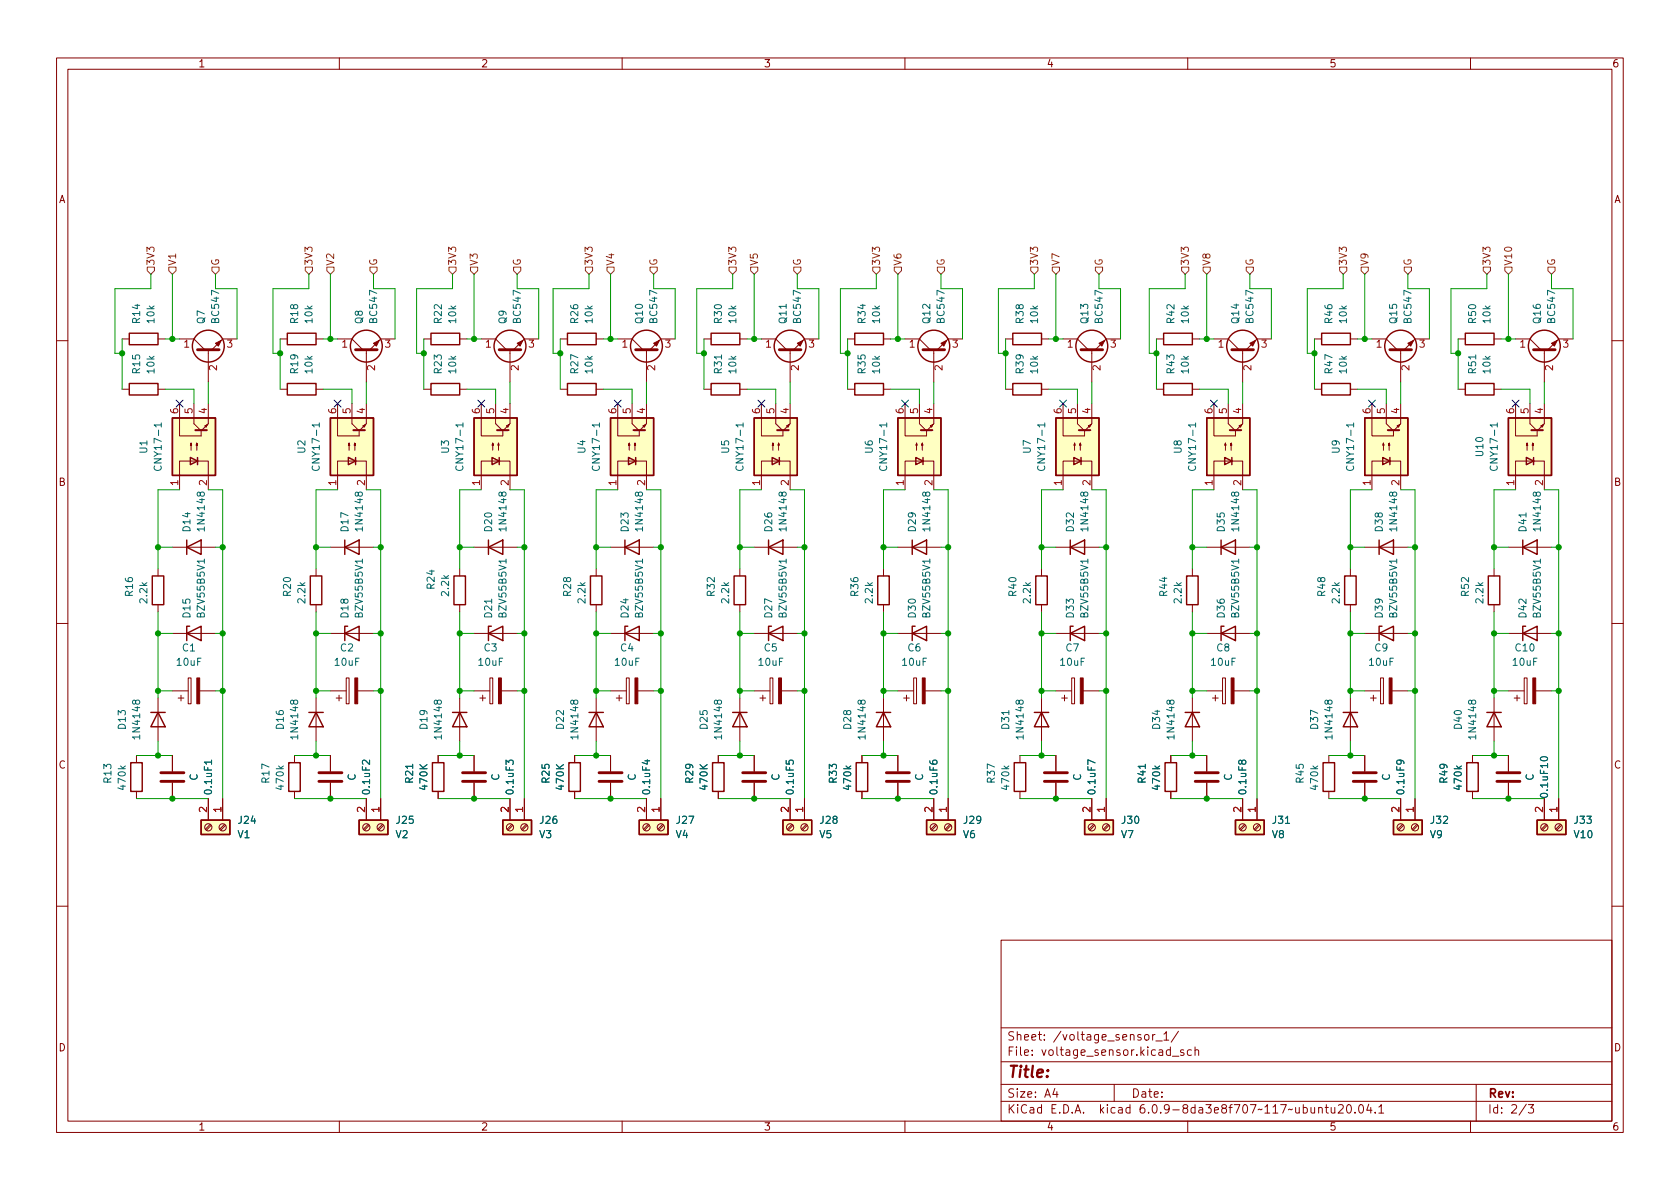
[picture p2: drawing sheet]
<svg xmlns="http://www.w3.org/2000/svg" width="297mm" height="210mm" viewBox="0 0 297 210" stroke-linecap="round" stroke-linejoin="round" font-family="sans-serif">
<defs><g id="words">
<text font-size="2.8" fill="#840000" x="178" y="190.6">Title:</text>
<g font-size="2.1" fill="#840000">
<text x="178" y="184">Sheet: /voltage_sensor_1/</text>
<text x="178" y="186.7">File: voltage_sensor.kicad_sch</text>
<text x="178" y="196.9">KiCad E.D.A. kicad 6.0.9-8da3e8f707~117~ubuntu20.04.1</text>
<text x="178" y="194.1">Size: A4</text>
<text x="200" y="194.1">Date:</text>
<text x="263" y="194.1">Rev:</text>
<text x="263" y="196.9">Id: 2/3</text>
</g>
<g font-size="1.8" fill="#840000">
<text x="35" y="11.9">1</text>
<text x="85" y="11.9">2</text>
<text x="135" y="11.9">3</text>
<text x="185" y="11.9">4</text>
<text x="235" y="11.9">5</text>
<text x="285" y="11.9">6</text>
<text x="10.3" y="35.9">A</text>
<text x="285.3" y="35.9">A</text>
<text x="10.3" y="85.9">B</text>
<text x="285.3" y="85.9">B</text>
<text x="10.3" y="135.9">C</text>
<text x="285.3" y="135.9">C</text>
<text x="10.3" y="185.9">D</text>
<text x="285.3" y="185.9">D</text>
<text x="35" y="199.9">1</text>
<text x="85" y="199.9">2</text>
<text x="135" y="199.9">3</text>
<text x="185" y="199.9">4</text>
<text x="235" y="199.9">5</text>
<text x="285" y="199.9">6</text>
</g>
<g font-size="1.8" fill="#725600">
<text x="27.3" y="47" transform="rotate(-90 27.3 47)">3V3</text>
<text x="31.1" y="47" transform="rotate(-90 31.1 47)">V1</text>
<text x="38.7" y="47" transform="rotate(-90 38.7 47)">G</text>
<text x="55.2" y="47" transform="rotate(-90 55.2 47)">3V3</text>
<text x="59.1" y="47" transform="rotate(-90 59.1 47)">V2</text>
<text x="66.7" y="47" transform="rotate(-90 66.7 47)">G</text>
<text x="80.6" y="47" transform="rotate(-90 80.6 47)">3V3</text>
<text x="84.5" y="47" transform="rotate(-90 84.5 47)">V3</text>
<text x="92.1" y="47" transform="rotate(-90 92.1 47)">G</text>
<text x="104.8" y="47" transform="rotate(-90 104.8 47)">3V3</text>
<text x="108.6" y="47" transform="rotate(-90 108.6 47)">V4</text>
<text x="116.2" y="47" transform="rotate(-90 116.2 47)">G</text>
<text x="130.2" y="47" transform="rotate(-90 130.2 47)">3V3</text>
<text x="134" y="47" transform="rotate(-90 134 47)">V5</text>
<text x="141.6" y="47" transform="rotate(-90 141.6 47)">G</text>
<text x="155.6" y="47" transform="rotate(-90 155.6 47)">3V3</text>
<text x="159.4" y="47" transform="rotate(-90 159.4 47)">V6</text>
<text x="167" y="47" transform="rotate(-90 167 47)">G</text>
<text x="183.5" y="47" transform="rotate(-90 183.5 47)">3V3</text>
<text x="187.3" y="47" transform="rotate(-90 187.3 47)">V7</text>
<text x="194.9" y="47" transform="rotate(-90 194.9 47)">G</text>
<text x="210.2" y="47" transform="rotate(-90 210.2 47)">3V3</text>
<text x="214" y="47" transform="rotate(-90 214 47)">V8</text>
<text x="221.6" y="47" transform="rotate(-90 221.6 47)">G</text>
<text x="238.1" y="47" transform="rotate(-90 238.1 47)">3V3</text>
<text x="241.9" y="47" transform="rotate(-90 241.9 47)">V9</text>
<text x="249.6" y="47" transform="rotate(-90 249.6 47)">G</text>
<text x="263.5" y="47" transform="rotate(-90 263.5 47)">3V3</text>
<text x="267.3" y="47" transform="rotate(-90 267.3 47)">V10</text>
<text x="275" y="47" transform="rotate(-90 275 47)">G</text>
</g>
<g font-size="1.8" fill="#006464">
<text x="24.8" y="57.1" transform="rotate(-90 24.8 57.1)">R14</text>
<text x="27.3" y="57.1" transform="rotate(-90 27.3 57.1)">10k</text>
<text x="36.2" y="57.2" transform="rotate(-90 36.2 57.2)">Q7</text>
<text x="38.7" y="57" transform="rotate(-90 38.7 57)">BC547</text>
<text x="52.7" y="57.1" transform="rotate(-90 52.7 57.1)">R18</text>
<text x="55.2" y="57.1" transform="rotate(-90 55.2 57.1)">10k</text>
<text x="64.1" y="57.2" transform="rotate(-90 64.1 57.2)">Q8</text>
<text x="66.7" y="57" transform="rotate(-90 66.7 57)">BC547</text>
<text x="78.1" y="57.1" transform="rotate(-90 78.1 57.1)">R22</text>
<text x="80.6" y="57.1" transform="rotate(-90 80.6 57.1)">10k</text>
<text x="89.5" y="57.2" transform="rotate(-90 89.5 57.2)">Q9</text>
<text x="92.1" y="57" transform="rotate(-90 92.1 57)">BC547</text>
<text x="102.2" y="57.1" transform="rotate(-90 102.2 57.1)">R26</text>
<text x="104.8" y="57.1" transform="rotate(-90 104.8 57.1)">10k</text>
<text x="113.7" y="57.1" transform="rotate(-90 113.7 57.1)">Q10</text>
<text x="116.2" y="57" transform="rotate(-90 116.2 57)">BC547</text>
<text x="127.6" y="57.1" transform="rotate(-90 127.6 57.1)">R30</text>
<text x="130.2" y="57.1" transform="rotate(-90 130.2 57.1)">10k</text>
<text x="139.1" y="57.1" transform="rotate(-90 139.1 57.1)">Q11</text>
<text x="141.6" y="57" transform="rotate(-90 141.6 57)">BC547</text>
<text x="153" y="57.1" transform="rotate(-90 153 57.1)">R34</text>
<text x="155.6" y="57.1" transform="rotate(-90 155.6 57.1)">10k</text>
<text x="164.5" y="57.1" transform="rotate(-90 164.5 57.1)">Q12</text>
<text x="167" y="57" transform="rotate(-90 167 57)">BC547</text>
<text x="181" y="57.1" transform="rotate(-90 181 57.1)">R38</text>
<text x="183.5" y="57.1" transform="rotate(-90 183.5 57.1)">10k</text>
<text x="192.4" y="57.1" transform="rotate(-90 192.4 57.1)">Q13</text>
<text x="194.9" y="57" transform="rotate(-90 194.9 57)">BC547</text>
<text x="207.6" y="57.1" transform="rotate(-90 207.6 57.1)">R42</text>
<text x="210.2" y="57.1" transform="rotate(-90 210.2 57.1)">10k</text>
<text x="219.1" y="57.1" transform="rotate(-90 219.1 57.1)">Q14</text>
<text x="221.6" y="57" transform="rotate(-90 221.6 57)">BC547</text>
<text x="235.6" y="57.1" transform="rotate(-90 235.6 57.1)">R46</text>
<text x="238.1" y="57.1" transform="rotate(-90 238.1 57.1)">10k</text>
<text x="247" y="57.1" transform="rotate(-90 247 57.1)">Q15</text>
<text x="249.6" y="57" transform="rotate(-90 249.6 57)">BC547</text>
<text x="261" y="57.1" transform="rotate(-90 261 57.1)">R50</text>
<text x="263.5" y="57.1" transform="rotate(-90 263.5 57.1)">10k</text>
<text x="272.4" y="57.1" transform="rotate(-90 272.4 57.1)">Q16</text>
<text x="275" y="57" transform="rotate(-90 275 57)">BC547</text>
<text x="24.8" y="66" transform="rotate(-90 24.8 66)">R15</text>
<text x="27.3" y="66" transform="rotate(-90 27.3 66)">10k</text>
<text x="52.7" y="66" transform="rotate(-90 52.7 66)">R19</text>
<text x="55.2" y="66" transform="rotate(-90 55.2 66)">10k</text>
<text x="78.1" y="66" transform="rotate(-90 78.1 66)">R23</text>
<text x="80.6" y="66" transform="rotate(-90 80.6 66)">10k</text>
<text x="102.2" y="66" transform="rotate(-90 102.2 66)">R27</text>
<text x="104.8" y="66" transform="rotate(-90 104.8 66)">10k</text>
<text x="127.6" y="66" transform="rotate(-90 127.6 66)">R31</text>
<text x="130.2" y="66" transform="rotate(-90 130.2 66)">10k</text>
<text x="153" y="66" transform="rotate(-90 153 66)">R35</text>
<text x="155.6" y="66" transform="rotate(-90 155.6 66)">10k</text>
<text x="181" y="66" transform="rotate(-90 181 66)">R39</text>
<text x="183.5" y="66" transform="rotate(-90 183.5 66)">10k</text>
<text x="207.6" y="66" transform="rotate(-90 207.6 66)">R43</text>
<text x="210.2" y="66" transform="rotate(-90 210.2 66)">10k</text>
<text x="235.6" y="66" transform="rotate(-90 235.6 66)">R47</text>
<text x="238.1" y="66" transform="rotate(-90 238.1 66)">10k</text>
<text x="261" y="66" transform="rotate(-90 261 66)">R51</text>
<text x="263.5" y="66" transform="rotate(-90 263.5 66)">10k</text>
<text x="26" y="80.1" transform="rotate(-90 26 80.1)">U1</text>
<text x="28.6" y="82.6" transform="rotate(-90 28.6 82.6)">CNY17-1</text>
<text x="54" y="80.1" transform="rotate(-90 54 80.1)">U2</text>
<text x="56.5" y="82.6" transform="rotate(-90 56.5 82.6)">CNY17-1</text>
<text x="79.4" y="80.1" transform="rotate(-90 79.4 80.1)">U3</text>
<text x="81.9" y="82.6" transform="rotate(-90 81.9 82.6)">CNY17-1</text>
<text x="103.5" y="80.1" transform="rotate(-90 103.5 80.1)">U4</text>
<text x="106" y="82.6" transform="rotate(-90 106 82.6)">CNY17-1</text>
<text x="128.9" y="80.1" transform="rotate(-90 128.9 80.1)">U5</text>
<text x="131.4" y="82.6" transform="rotate(-90 131.4 82.6)">CNY17-1</text>
<text x="154.3" y="80.1" transform="rotate(-90 154.3 80.1)">U6</text>
<text x="156.8" y="82.6" transform="rotate(-90 156.8 82.6)">CNY17-1</text>
<text x="182.2" y="80.1" transform="rotate(-90 182.2 80.1)">U7</text>
<text x="184.8" y="82.6" transform="rotate(-90 184.8 82.6)">CNY17-1</text>
<text x="208.9" y="80.1" transform="rotate(-90 208.9 80.1)">U8</text>
<text x="211.5" y="82.6" transform="rotate(-90 211.5 82.6)">CNY17-1</text>
<text x="236.9" y="80.1" transform="rotate(-90 236.9 80.1)">U9</text>
<text x="239.4" y="82.6" transform="rotate(-90 239.4 82.6)">CNY17-1</text>
<text x="262.3" y="80.6" transform="rotate(-90 262.3 80.6)">U10</text>
<text x="264.8" y="82.6" transform="rotate(-90 264.8 82.6)">CNY17-1</text>
<text x="33.7" y="93.9" transform="rotate(-90 33.7 93.9)">D14</text>
<text x="36.2" y="93.6" transform="rotate(-90 36.2 93.6)">1N4148</text>
<text x="61.6" y="93.9" transform="rotate(-90 61.6 93.9)">D17</text>
<text x="64.1" y="93.6" transform="rotate(-90 64.1 93.6)">1N4148</text>
<text x="87" y="93.9" transform="rotate(-90 87 93.9)">D20</text>
<text x="89.5" y="93.6" transform="rotate(-90 89.5 93.6)">1N4148</text>
<text x="111.1" y="93.9" transform="rotate(-90 111.1 93.9)">D23</text>
<text x="113.7" y="93.6" transform="rotate(-90 113.7 93.6)">1N4148</text>
<text x="136.5" y="93.9" transform="rotate(-90 136.5 93.9)">D26</text>
<text x="139.1" y="93.6" transform="rotate(-90 139.1 93.6)">1N4148</text>
<text x="161.9" y="93.9" transform="rotate(-90 161.9 93.9)">D29</text>
<text x="164.5" y="93.6" transform="rotate(-90 164.5 93.6)">1N4148</text>
<text x="189.9" y="93.9" transform="rotate(-90 189.9 93.9)">D32</text>
<text x="192.4" y="93.6" transform="rotate(-90 192.4 93.6)">1N4148</text>
<text x="216.5" y="93.9" transform="rotate(-90 216.5 93.9)">D35</text>
<text x="219.1" y="93.6" transform="rotate(-90 219.1 93.6)">1N4148</text>
<text x="244.5" y="93.9" transform="rotate(-90 244.5 93.9)">D38</text>
<text x="247" y="93.6" transform="rotate(-90 247 93.6)">1N4148</text>
<text x="269.9" y="93.9" transform="rotate(-90 269.9 93.9)">D41</text>
<text x="272.4" y="93.6" transform="rotate(-90 272.4 93.6)">1N4148</text>
<text x="23.5" y="105.4" transform="rotate(-90 23.5 105.4)">R16</text>
<text x="26" y="106.5" transform="rotate(-90 26 106.5)">2.2k</text>
<text x="51.4" y="105.4" transform="rotate(-90 51.4 105.4)">R20</text>
<text x="54" y="106.5" transform="rotate(-90 54 106.5)">2.2k</text>
<text x="76.8" y="104.1" transform="rotate(-90 76.8 104.1)">R24</text>
<text x="79.4" y="105.3" transform="rotate(-90 79.4 105.3)">2.2k</text>
<text x="101" y="105.4" transform="rotate(-90 101 105.4)">R28</text>
<text x="103.5" y="106.5" transform="rotate(-90 103.5 106.5)">2.2k</text>
<text x="126.4" y="105.4" transform="rotate(-90 126.4 105.4)">R32</text>
<text x="128.9" y="106.5" transform="rotate(-90 128.9 106.5)">2.2k</text>
<text x="151.8" y="105.4" transform="rotate(-90 151.8 105.4)">R36</text>
<text x="154.3" y="106.5" transform="rotate(-90 154.3 106.5)">2.2k</text>
<text x="179.7" y="105.4" transform="rotate(-90 179.7 105.4)">R40</text>
<text x="182.2" y="106.5" transform="rotate(-90 182.2 106.5)">2.2k</text>
<text x="206.4" y="105.4" transform="rotate(-90 206.4 105.4)">R44</text>
<text x="208.9" y="106.5" transform="rotate(-90 208.9 106.5)">2.2k</text>
<text x="234.3" y="105.4" transform="rotate(-90 234.3 105.4)">R48</text>
<text x="236.9" y="106.5" transform="rotate(-90 236.9 106.5)">2.2k</text>
<text x="259.7" y="105.4" transform="rotate(-90 259.7 105.4)">R52</text>
<text x="262.3" y="106.5" transform="rotate(-90 262.3 106.5)">2.2k</text>
<text x="33.7" y="109.2" transform="rotate(-90 33.7 109.2)">D15</text>
<text x="36.2" y="109" transform="rotate(-90 36.2 109)">BZV55B5V1</text>
<text x="61.6" y="109.2" transform="rotate(-90 61.6 109.2)">D18</text>
<text x="64.1" y="109" transform="rotate(-90 64.1 109)">BZV55B5V1</text>
<text x="87" y="109.2" transform="rotate(-90 87 109.2)">D21</text>
<text x="89.5" y="109" transform="rotate(-90 89.5 109)">BZV55B5V1</text>
<text x="111.1" y="109.2" transform="rotate(-90 111.1 109.2)">D24</text>
<text x="113.7" y="109" transform="rotate(-90 113.7 109)">BZV55B5V1</text>
<text x="136.5" y="109.2" transform="rotate(-90 136.5 109.2)">D27</text>
<text x="139.1" y="109" transform="rotate(-90 139.1 109)">BZV55B5V1</text>
<text x="161.9" y="109.2" transform="rotate(-90 161.9 109.2)">D30</text>
<text x="164.5" y="109" transform="rotate(-90 164.5 109)">BZV55B5V1</text>
<text x="189.9" y="109.2" transform="rotate(-90 189.9 109.2)">D33</text>
<text x="192.4" y="109" transform="rotate(-90 192.4 109)">BZV55B5V1</text>
<text x="216.5" y="109.2" transform="rotate(-90 216.5 109.2)">D36</text>
<text x="219.1" y="109" transform="rotate(-90 219.1 109)">BZV55B5V1</text>
<text x="244.5" y="109.2" transform="rotate(-90 244.5 109.2)">D39</text>
<text x="247" y="109" transform="rotate(-90 247 109)">BZV55B5V1</text>
<text x="269.9" y="109.2" transform="rotate(-90 269.9 109.2)">D42</text>
<text x="272.4" y="109" transform="rotate(-90 272.4 109)">BZV55B5V1</text>
<text x="31.3" y="117.7">10uF</text>
<text x="32.3" y="115.2">C1</text>
<text x="59.3" y="117.7">10uF</text>
<text x="60.2" y="115.2">C2</text>
<text x="84.7" y="117.7">10uF</text>
<text x="85.6" y="115.2">C3</text>
<text x="108.8" y="117.7">10uF</text>
<text x="109.7" y="115.2">C4</text>
<text x="134.2" y="117.7">10uF</text>
<text x="135.1" y="115.2">C5</text>
<text x="159.6" y="117.7">10uF</text>
<text x="160.5" y="115.2">C6</text>
<text x="187.5" y="117.7">10uF</text>
<text x="188.5" y="115.2">C7</text>
<text x="214.2" y="117.7">10uF</text>
<text x="215.2" y="115.2">C8</text>
<text x="242.2" y="117.7">10uF</text>
<text x="243.1" y="115.2">C9</text>
<text x="267.6" y="117.7">10uF</text>
<text x="268" y="115.2">C10</text>
<text x="22.2" y="128.9" transform="rotate(-90 22.2 128.9)">D13</text>
<text x="24.8" y="130.3" transform="rotate(-90 24.8 130.3)">1N4148</text>
<text x="50.2" y="128.9" transform="rotate(-90 50.2 128.9)">D16</text>
<text x="52.7" y="130.3" transform="rotate(-90 52.7 130.3)">1N4148</text>
<text x="75.6" y="128.9" transform="rotate(-90 75.6 128.9)">D19</text>
<text x="78.1" y="130.3" transform="rotate(-90 78.1 130.3)">1N4148</text>
<text x="99.7" y="128.9" transform="rotate(-90 99.7 128.9)">D22</text>
<text x="102.2" y="130.3" transform="rotate(-90 102.2 130.3)">1N4148</text>
<text x="125.1" y="128.9" transform="rotate(-90 125.1 128.9)">D25</text>
<text x="127.6" y="130.3" transform="rotate(-90 127.6 130.3)">1N4148</text>
<text x="150.5" y="128.9" transform="rotate(-90 150.5 128.9)">D28</text>
<text x="153" y="130.3" transform="rotate(-90 153 130.3)">1N4148</text>
<text x="178.4" y="128.9" transform="rotate(-90 178.4 128.9)">D31</text>
<text x="181" y="130.3" transform="rotate(-90 181 130.3)">1N4148</text>
<text x="205.1" y="128.9" transform="rotate(-90 205.1 128.9)">D34</text>
<text x="207.6" y="130.3" transform="rotate(-90 207.6 130.3)">1N4148</text>
<text x="233" y="128.9" transform="rotate(-90 233 128.9)">D37</text>
<text x="235.6" y="130.3" transform="rotate(-90 235.6 130.3)">1N4148</text>
<text x="258.4" y="128.9" transform="rotate(-90 258.4 128.9)">D40</text>
<text x="261" y="130.3" transform="rotate(-90 261 130.3)">1N4148</text>
<text x="19.7" y="138.4" transform="rotate(-90 19.7 138.4)">R13</text>
<text x="22.2" y="139.5" transform="rotate(-90 22.2 139.5)">470k</text>
<text x="34.9" y="138" transform="rotate(-90 34.9 138)">C</text>
<text x="37.5" y="140.2" transform="rotate(-90 37.5 140.2)">0.1uF1</text>
<text x="47.6" y="138.4" transform="rotate(-90 47.6 138.4)">R17</text>
<text x="50.2" y="139.5" transform="rotate(-90 50.2 139.5)">470k</text>
<text x="62.9" y="138" transform="rotate(-90 62.9 138)">C</text>
<text x="65.4" y="140.2" transform="rotate(-90 65.4 140.2)">0.1uF2</text>
<text x="73" y="138.4" transform="rotate(-90 73 138.4)">R21</text>
<text x="75.6" y="139.5" transform="rotate(-90 75.6 139.5)">470K</text>
<text x="88.3" y="138" transform="rotate(-90 88.3 138)">C</text>
<text x="90.8" y="140.2" transform="rotate(-90 90.8 140.2)">0.1uF3</text>
<text x="97.2" y="138.4" transform="rotate(-90 97.2 138.4)">R25</text>
<text x="99.7" y="139.5" transform="rotate(-90 99.7 139.5)">470K</text>
<text x="112.4" y="138" transform="rotate(-90 112.4 138)">C</text>
<text x="114.9" y="140.2" transform="rotate(-90 114.9 140.2)">0.1uF4</text>
<text x="122.6" y="138.4" transform="rotate(-90 122.6 138.4)">R29</text>
<text x="125.1" y="139.5" transform="rotate(-90 125.1 139.5)">470K</text>
<text x="137.8" y="138" transform="rotate(-90 137.8 138)">C</text>
<text x="140.3" y="140.2" transform="rotate(-90 140.3 140.2)">0.1uF5</text>
<text x="148" y="138.4" transform="rotate(-90 148 138.4)">R33</text>
<text x="150.5" y="139.5" transform="rotate(-90 150.5 139.5)">470k</text>
<text x="163.2" y="138" transform="rotate(-90 163.2 138)">C</text>
<text x="165.7" y="140.2" transform="rotate(-90 165.7 140.2)">0.1uF6</text>
<text x="175.9" y="138.4" transform="rotate(-90 175.9 138.4)">R37</text>
<text x="178.4" y="139.5" transform="rotate(-90 178.4 139.5)">470k</text>
<text x="191.1" y="138" transform="rotate(-90 191.1 138)">C</text>
<text x="193.7" y="140.2" transform="rotate(-90 193.7 140.2)">0.1uF7</text>
<text x="202.6" y="138.4" transform="rotate(-90 202.6 138.4)">R41</text>
<text x="205.1" y="139.5" transform="rotate(-90 205.1 139.5)">470k</text>
<text x="217.8" y="138" transform="rotate(-90 217.8 138)">C</text>
<text x="220.3" y="140.2" transform="rotate(-90 220.3 140.2)">0.1uF8</text>
<text x="230.5" y="138.4" transform="rotate(-90 230.5 138.4)">R45</text>
<text x="233" y="139.5" transform="rotate(-90 233 139.5)">470k</text>
<text x="245.7" y="138" transform="rotate(-90 245.7 138)">C</text>
<text x="248.3" y="140.2" transform="rotate(-90 248.3 140.2)">0.1uF9</text>
<text x="255.9" y="138.4" transform="rotate(-90 255.9 138.4)">R49</text>
<text x="258.4" y="139.5" transform="rotate(-90 258.4 139.5)">470k</text>
<text x="271.1" y="138" transform="rotate(-90 271.1 138)">C</text>
<text x="273.7" y="140.7" transform="rotate(-90 273.7 140.7)">0.1uF10</text>
<text x="42.1" y="148.2">V1</text>
<text x="42.2" y="145.7">J24</text>
<text x="70" y="148.2">V2</text>
<text x="70.1" y="145.7">J25</text>
<text x="95.4" y="148.2">V3</text>
<text x="95.5" y="145.7">J26</text>
<text x="119.5" y="148.2">V4</text>
<text x="119.7" y="145.7">J27</text>
<text x="144.9" y="148.2">V5</text>
<text x="145.1" y="145.7">J28</text>
<text x="170.3" y="148.2">V6</text>
<text x="170.5" y="145.7">J29</text>
<text x="198.3" y="148.2">V7</text>
<text x="198.4" y="145.7">J30</text>
<text x="224.9" y="148.2">V8</text>
<text x="225.1" y="145.7">J31</text>
<text x="252.9" y="148.2">V9</text>
<text x="253" y="145.7">J32</text>
<text x="278.4" y="148.2">V10</text>
<text x="278.4" y="145.7">J33</text>
</g>
<g font-size="1.8" fill="#a90000">
<text x="32.5" y="61.5">1</text>
<text x="38.4" y="65.5" transform="rotate(-90 38.4 65.5)">2</text>
<text x="40.1" y="61.5">3</text>
<text x="60.5" y="61.5">1</text>
<text x="66.3" y="65.5" transform="rotate(-90 66.3 65.5)">2</text>
<text x="68.1" y="61.5">3</text>
<text x="85.9" y="61.5">1</text>
<text x="91.7" y="65.5" transform="rotate(-90 91.7 65.5)">2</text>
<text x="93.5" y="61.5">3</text>
<text x="110" y="61.5">1</text>
<text x="115.8" y="65.5" transform="rotate(-90 115.8 65.5)">2</text>
<text x="117.6" y="61.5">3</text>
<text x="135.4" y="61.5">1</text>
<text x="141.2" y="65.5" transform="rotate(-90 141.2 65.5)">2</text>
<text x="143" y="61.5">3</text>
<text x="160.8" y="61.5">1</text>
<text x="166.6" y="65.5" transform="rotate(-90 166.6 65.5)">2</text>
<text x="168.4" y="61.5">3</text>
<text x="188.7" y="61.5">1</text>
<text x="194.6" y="65.5" transform="rotate(-90 194.6 65.5)">2</text>
<text x="196.4" y="61.5">3</text>
<text x="215.4" y="61.5">1</text>
<text x="221.2" y="65.5" transform="rotate(-90 221.2 65.5)">2</text>
<text x="223" y="61.5">3</text>
<text x="243.3" y="61.5">1</text>
<text x="249.2" y="65.5" transform="rotate(-90 249.2 65.5)">2</text>
<text x="251" y="61.5">3</text>
<text x="268.7" y="61.5">1</text>
<text x="274.6" y="65.5" transform="rotate(-90 274.6 65.5)">2</text>
<text x="276.4" y="61.5">3</text>
<text x="31.5" y="73.1" transform="rotate(-90 31.5 73.1)">6</text>
<text x="34" y="73.1" transform="rotate(-90 34 73.1)">5</text>
<text x="36.6" y="73.1" transform="rotate(-90 36.6 73.1)">4</text>
<text x="59.4" y="73.1" transform="rotate(-90 59.4 73.1)">6</text>
<text x="62" y="73.1" transform="rotate(-90 62 73.1)">5</text>
<text x="64.5" y="73.1" transform="rotate(-90 64.5 73.1)">4</text>
<text x="84.8" y="73.1" transform="rotate(-90 84.8 73.1)">6</text>
<text x="87.4" y="73.1" transform="rotate(-90 87.4 73.1)">5</text>
<text x="89.9" y="73.1" transform="rotate(-90 89.9 73.1)">4</text>
<text x="109" y="73.1" transform="rotate(-90 109 73.1)">6</text>
<text x="111.5" y="73.1" transform="rotate(-90 111.5 73.1)">5</text>
<text x="114" y="73.1" transform="rotate(-90 114 73.1)">4</text>
<text x="134.4" y="73.1" transform="rotate(-90 134.4 73.1)">6</text>
<text x="136.9" y="73.1" transform="rotate(-90 136.9 73.1)">5</text>
<text x="139.4" y="73.1" transform="rotate(-90 139.4 73.1)">4</text>
<text x="159.8" y="73.1" transform="rotate(-90 159.8 73.1)">6</text>
<text x="162.3" y="73.1" transform="rotate(-90 162.3 73.1)">5</text>
<text x="164.8" y="73.1" transform="rotate(-90 164.8 73.1)">4</text>
<text x="187.7" y="73.1" transform="rotate(-90 187.7 73.1)">6</text>
<text x="190.2" y="73.1" transform="rotate(-90 190.2 73.1)">5</text>
<text x="192.8" y="73.1" transform="rotate(-90 192.8 73.1)">4</text>
<text x="214.4" y="73.1" transform="rotate(-90 214.4 73.1)">6</text>
<text x="216.9" y="73.1" transform="rotate(-90 216.9 73.1)">5</text>
<text x="219.5" y="73.1" transform="rotate(-90 219.5 73.1)">4</text>
<text x="242.3" y="73.1" transform="rotate(-90 242.3 73.1)">6</text>
<text x="244.9" y="73.1" transform="rotate(-90 244.9 73.1)">5</text>
<text x="247.4" y="73.1" transform="rotate(-90 247.4 73.1)">4</text>
<text x="267.7" y="73.1" transform="rotate(-90 267.7 73.1)">6</text>
<text x="270.3" y="73.1" transform="rotate(-90 270.3 73.1)">5</text>
<text x="272.8" y="73.1" transform="rotate(-90 272.8 73.1)">4</text>
<text x="31.5" y="85.8" transform="rotate(-90 31.5 85.8)">1</text>
<text x="36.6" y="85.8" transform="rotate(-90 36.6 85.8)">2</text>
<text x="59.4" y="85.8" transform="rotate(-90 59.4 85.8)">1</text>
<text x="64.5" y="85.8" transform="rotate(-90 64.5 85.8)">2</text>
<text x="84.8" y="85.8" transform="rotate(-90 84.8 85.8)">1</text>
<text x="89.9" y="85.8" transform="rotate(-90 89.9 85.8)">2</text>
<text x="109" y="85.8" transform="rotate(-90 109 85.8)">1</text>
<text x="114" y="85.8" transform="rotate(-90 114 85.8)">2</text>
<text x="134.4" y="85.8" transform="rotate(-90 134.4 85.8)">1</text>
<text x="139.4" y="85.8" transform="rotate(-90 139.4 85.8)">2</text>
<text x="159.8" y="85.8" transform="rotate(-90 159.8 85.8)">1</text>
<text x="164.8" y="85.8" transform="rotate(-90 164.8 85.8)">2</text>
<text x="187.7" y="85.8" transform="rotate(-90 187.7 85.8)">1</text>
<text x="192.8" y="85.8" transform="rotate(-90 192.8 85.8)">2</text>
<text x="214.4" y="85.8" transform="rotate(-90 214.4 85.8)">1</text>
<text x="219.5" y="85.8" transform="rotate(-90 219.5 85.8)">2</text>
<text x="242.3" y="85.8" transform="rotate(-90 242.3 85.8)">1</text>
<text x="247.4" y="85.8" transform="rotate(-90 247.4 85.8)">2</text>
<text x="267.7" y="85.8" transform="rotate(-90 267.7 85.8)">1</text>
<text x="272.8" y="85.8" transform="rotate(-90 272.8 85.8)">2</text>
<text x="36.6" y="143.6" transform="rotate(-90 36.6 143.6)">2</text>
<text x="39.1" y="143.6" transform="rotate(-90 39.1 143.6)">1</text>
<text x="64.5" y="143.6" transform="rotate(-90 64.5 143.6)">2</text>
<text x="67.1" y="143.6" transform="rotate(-90 67.1 143.6)">1</text>
<text x="89.9" y="143.6" transform="rotate(-90 89.9 143.6)">2</text>
<text x="92.5" y="143.6" transform="rotate(-90 92.5 143.6)">1</text>
<text x="114" y="143.6" transform="rotate(-90 114 143.6)">2</text>
<text x="116.6" y="143.6" transform="rotate(-90 116.6 143.6)">1</text>
<text x="139.4" y="143.6" transform="rotate(-90 139.4 143.6)">2</text>
<text x="142" y="143.6" transform="rotate(-90 142 143.6)">1</text>
<text x="164.8" y="143.6" transform="rotate(-90 164.8 143.6)">2</text>
<text x="167.4" y="143.6" transform="rotate(-90 167.4 143.6)">1</text>
<text x="192.8" y="143.6" transform="rotate(-90 192.8 143.6)">2</text>
<text x="195.3" y="143.6" transform="rotate(-90 195.3 143.6)">1</text>
<text x="219.5" y="143.6" transform="rotate(-90 219.5 143.6)">2</text>
<text x="222" y="143.6" transform="rotate(-90 222 143.6)">1</text>
<text x="247.4" y="143.6" transform="rotate(-90 247.4 143.6)">2</text>
<text x="249.9" y="143.6" transform="rotate(-90 249.9 143.6)">1</text>
<text x="272.8" y="143.6" transform="rotate(-90 272.8 143.6)">2</text>
<text x="275.3" y="143.6" transform="rotate(-90 275.3 143.6)">1</text>
</g>
</g></defs>
<g fill="none" stroke="#840000" stroke-width=".18">
<path d="M10 10.2h277v190.1h-277zM12 12.2h273v186.1h-273zM60 10.2v2M110 10.2v2M160 10.2v2M210 10.2v2M260 10.2v2M21.6 59.9h1.3M27.9 59.9h1.3M31.7 59.9h2.6l1.9 1.9M41.9 59.9h-2.5l-1.9 1.9M49.5 59.9h1.3"/>
<path d="M55.9 59.9h1.2M59.7 59.9h2.5l1.9 1.9M69.8 59.9h-2.5l-1.9 1.9M74.9 59.9h1.3M81.3 59.9h1.2M85.1 59.9h2.5l1.9 1.9M95.2 59.9h-2.5l-1.9 1.9M99.1 59.9h1.2M105.4 59.9h1.3M109.2 59.9h2.6l1.9 1.9M119.4 59.9h-2.6l-1.9 1.9M124.5 59.9h1.2"/>
<path d="M130.8 59.9h1.3M134.6 59.9h2.6l1.9 1.9M144.8 59.9h-2.6l-1.9 1.9M149.9 59.9h1.2M156.2 59.9h1.3M160 59.9h2.6l1.9 1.9M170.2 59.9h-2.6l-1.9 1.9M177.8 59.9h1.3M184.1 59.9h1.3M188 59.9h2.5l1.9 1.9M198.1 59.9h-2.5l-1.9 1.9M204.5 59.9h1.2"/>
<path d="M210.8 59.9h1.3M214.6 59.9h2.6l1.9 1.9M224.8 59.9h-2.6l-1.9 1.9M232.4 59.9h1.3M238.8 59.9h1.2M242.6 59.9h2.5l1.9 1.9M252.7 59.9h-2.5l-1.9 1.9M257.8 59.9h1.3M264.2 59.9h1.2M268 59.9h2.5l1.9 1.9M278.1 59.9h-2.5l-1.9 1.9M10 60.2h2"/>
<path d="M21.6 68.8h1.3M27.9 68.8h1.3M31.7 71.4v5.7h3.9v-1M33.8 78.4l-.1 .3h.2l-.1-.3v1.2M34.3 71.4v3.5l1.1 1.2M34.8 78.4l-.1 .3h.2l-.1-.3v1.2M36.2 75.3l.5-.2-.3 .5zM36.8 61.8v5.8M36.8 71.4v3.5l-1.1 1.2M49.5 68.8h1.3M55.9 68.8h1.2M59.7 71.4v5.7h3.8v-1"/>
<path d="M61.7 78.4l-.1 .3h.2l-.1-.3v1.2M62.2 71.4v3.5l1.2 1.2M62.7 78.4l-.1 .3h.3l-.2-.3v1.2M64.1 75.3l.5-.2-.2 .5zM64.8 71.4v3.5l-1.2 1.2M64.8 61.8v5.8M74.9 68.8h1.3M81.3 68.8h1.2M85.1 71.4v5.7h3.8v-1M87.1 78.4l-.1 .3h.2l-.1-.3v1.2M87.6 71.4v3.5l1.2 1.2M88.1 78.4l-.1 .3h.3l-.2-.3v1.2"/>
<path d="M89.5 75.3l.5-.2-.2 .5zM90.2 71.4v3.5l-1.2 1.2M90.2 61.8v5.8M99.1 68.8h1.2M105.4 68.8h1.3M109.2 71.4v5.7h3.8v-1M111.3 78.4l-.2 .3h.3l-.1-.3v1.2M111.8 71.4v3.5l1.1 1.2M112.3 78.4l-.2 .3h.3l-.1-.3v1.2M113.7 75.3l.5-.2-.3 .5zM114.3 71.4v3.5l-1.1 1.2M114.3 61.8v5.8"/>
<path d="M124.5 68.8h1.2M130.8 68.8h1.3M134.6 71.4v5.7h3.8v-1M136.7 78.4l-.2 .3h.3l-.1-.3v1.2M137.2 71.4v3.5l1.1 1.2M137.7 78.4l-.2 .3h.3l-.1-.3v1.2M139.1 75.3l.5-.2-.3 .5zM139.7 71.4v3.5l-1.1 1.2M139.7 61.8v5.8M149.9 68.8h1.2M156.2 68.8h1.3M160 71.4v5.7h3.8v-1"/>
<path d="M162.1 78.4l-.2 .3h.3l-.1-.3v1.2M162.6 71.4v3.5l1.1 1.2M163.1 78.4l-.2 .3h.3l-.1-.3v1.2M164.5 75.3l.5-.2-.3 .5zM165.1 61.8v5.8M165.1 71.4v3.5l-1.1 1.2M177.8 68.8h1.3M184.1 68.8h1.3M188 71.4v5.7h3.8v-1M190 78.4l-.1 .3h.2l-.1-.3v1.2M190.5 71.4v3.5l1.1 1.2M191 78.4l-.1 .3h.2l-.1-.3v1.2"/>
<path d="M192.4 75.3l.5-.2-.2 .5zM193 61.8v5.8M193 71.4v3.5l-1.1 1.2M204.5 68.8h1.2M210.8 68.8h1.3M214.6 71.4v5.7h3.8v-1M216.7 78.4l-.2 .3h.3l-.1-.3v1.2M217.2 71.4v3.5l1.1 1.2M217.7 78.4l-.1 .3h.2l-.1-.3v1.2M219.1 75.3l.5-.2-.3 .5zM219.7 71.4v3.5l-1.1 1.2M219.7 61.8v5.8"/>
<path d="M232.4 68.8h1.3M238.8 68.8h1.2M242.6 71.4v5.7h3.8v-1M244.6 78.4l-.1 .3h.2l-.1-.3v1.2M245.1 71.4v3.5l1.2 1.2M245.6 78.4l-.1 .3h.2l-.1-.3v1.2M247 75.3l.5-.2-.2 .5zM247.6 61.8v5.8M247.6 71.4v3.5l-1.1 1.2M257.8 68.8h1.3M264.2 68.8h1.2M268 71.4v5.7h3.8v-1"/>
<path d="M270 78.4l-.1 .3h.2l-.1-.3v1.2M270.5 71.4v3.5l1.2 1.2M271 78.4l-.1 .3h.2l-.1-.3v1.2M272.4 75.3l.5-.2-.2 .5zM273 61.8v5.8M273 71.4v3.5l-1.1 1.2M285 60.2h2M30.5 96.8h7.6M34.9 81.5h1.9v5.1M35.1 81.5h-3.4v5.1M58.4 96.8h7.6M62.9 81.5h1.9v5.1"/>
<path d="M63 81.5h-3.3v5.1M83.8 96.8h7.6M88.3 81.5h1.9v5.1M88.4 81.5h-3.3v5.1M107.9 96.8h7.7M112.4 81.5h1.9v5.1M112.5 81.5h-3.3v5.1M133.3 96.8h7.7M137.8 81.5h1.9v5.1M137.9 81.5h-3.3v5.1M158.7 96.8h7.7M163.2 81.5h1.9v5.1"/>
<path d="M163.3 81.5h-3.3v5.1M186.7 96.8h7.6M191.1 81.5h1.9v5.1M191.3 81.5h-3.3v5.1M213.4 96.8h7.6M217.8 81.5h1.9v5.1M217.9 81.5h-3.3v5.1M241.3 96.8h7.6M245.7 81.5h1.9v5.1M245.9 81.5h-3.3v5.1M266.7 96.8h7.6M271.1 81.5h1.9v5.1"/>
<path d="M271.3 81.5h-3.3v5.1M10 110.2h2M27.9 100.6v1.2M27.9 106.9v1.3M30.5 112h7.6M33.3 119.9h.5v4.6h-.5zM55.9 100.6v1.2M55.9 106.9v1.3M58.4 112h7.6M61.2 119.9h.5v4.6h-.5zM81.3 100.6v1.2M81.3 106.9v1.3"/>
<path d="M83.8 112h7.6M86.6 119.9h.5v4.6h-.5zM105.4 100.6v1.2M105.4 106.9v1.3M107.9 112h7.7M110.7 119.9h.6v4.6h-.6zM130.8 100.6v1.2M130.8 106.9v1.3M133.3 112h7.7M136.1 119.9h.6v4.6h-.6zM156.2 100.6v1.2M156.2 106.9v1.3"/>
<path d="M158.7 112h7.7M161.5 119.9h.6v4.6h-.6zM184.1 100.6v1.2M184.1 106.9v1.3M186.7 112h7.6M189.5 119.9h.5v4.6h-.5zM210.8 100.6v1.2M210.8 106.9v1.3M213.4 112h7.6M216.2 119.9h.5v4.6h-.5zM238.8 100.6v1.2M238.8 106.9v1.3"/>
<path d="M241.3 112h7.6M244.1 119.9h.5v4.6h-.5zM264.2 100.6v1.2M264.2 106.9v1.3M266.7 112h7.6M269.5 119.9h.5v4.6h-.5zM285 110.2h2M24.1 133.6v1.3M24.1 139.9v1.3M27.9 123.4v7.7M30.5 122.2h2.8M30.5 133.6v2.8"/>
<path d="M30.5 138.4v2.8M31.5 123.4h1M32 122.9v1M35.3 122.2h2.8M52.1 133.6v1.3M52.1 139.9v1.3M55.9 123.4v7.7M58.4 122.2h2.8M58.4 133.6v2.8M58.4 138.4v2.8M59.4 123.4h1.1M59.9 122.9v1"/>
<path d="M63.2 122.2h2.8M77.5 133.6v1.3M77.5 139.9v1.3M81.3 123.4v7.7M83.8 122.2h2.8M83.8 133.6v2.8M83.8 138.4v2.8M84.8 123.4h1.1M85.3 122.9v1M88.6 122.2h2.8M101.6 133.6v1.3M101.6 139.9v1.3"/>
<path d="M105.4 123.4v7.7M107.9 122.2h2.8M107.9 133.6v2.8M107.9 138.4v2.8M109 123.4h1M109.5 122.9v1M112.8 122.2h2.8M127 133.6v1.3M127 139.9v1.3M130.8 123.4v7.7M133.3 122.2h2.8M133.3 133.6v2.8"/>
<path d="M133.3 138.4v2.8M134.4 123.4h1M134.9 122.9v1M138.2 122.2h2.8M152.4 133.6v1.3M152.4 139.9v1.3M156.2 123.4v7.7M158.7 122.2h2.8M158.7 133.6v2.8M158.7 138.4v2.8M159.8 123.4h1M160.3 122.9v1"/>
<path d="M163.6 122.2h2.8M180.3 133.6v1.3M180.3 139.9v1.3M184.1 123.4v7.7M186.7 122.2h2.8M186.7 133.6v2.8M186.7 138.4v2.8M187.7 123.4h1M188.2 122.9v1M191.5 122.2h2.8M207 133.6v1.3M207 139.9v1.3"/>
<path d="M210.8 123.4v7.7M213.4 122.2h2.8M213.4 133.6v2.8M213.4 138.4v2.8M214.4 123.4h1M214.9 122.9v1M218.2 122.2h2.8M234.9 133.6v1.3M234.9 139.9v1.3M238.8 123.4v7.7M241.3 122.2h2.8M241.3 133.6v2.8"/>
<path d="M241.3 138.4v2.8M242.3 123.4h1M242.8 122.9v1M246.1 122.2h2.8M260.3 133.6v1.3M260.3 139.9v1.3M264.2 123.4v7.7M266.7 122.2h2.8M266.7 133.6v2.8M266.7 138.4v2.8M267.7 123.4h1M268.2 122.9v1"/>
<path d="M271.5 122.2h2.8M36.8 141.2v3.8M37.2 145.8l-.9 .8M37.3 145.9l-.8 .9M39.4 141.2v3.8M39.7 145.8l-.8 .8M39.9 145.9l-.9 .9M64.8 141.2v3.8M65.1 145.8l-.8 .8M65.3 145.9l-.9 .9M67.3 141.2v3.8M67.6 145.8l-.8 .8"/>
<path d="M67.8 145.9l-.8 .9M90.2 141.2v3.8M90.5 145.8l-.8 .8M90.7 145.9l-.9 .9M92.7 141.2v3.8M93 145.8l-.8 .8M93.2 145.9l-.8 .9M114.3 141.2v3.8M114.6 145.8l-.8 .8M114.8 145.9l-.8 .9M116.8 141.2v3.8M117.2 145.8l-.9 .8"/>
<path d="M117.3 145.9l-.8 .9M139.7 141.2v3.8M140 145.8l-.8 .8M140.2 145.9l-.8 .9M142.2 141.2v3.8M142.6 145.8l-.9 .8M142.7 145.9l-.8 .9M165.1 141.2v3.8M165.4 145.8l-.8 .8M165.6 145.9l-.8 .9M167.6 141.2v3.8M168 145.8l-.9 .8"/>
<path d="M168.1 145.9l-.8 .9M193 141.2v3.8M193.4 145.8l-.9 .8M193.5 145.9l-.8 .9M195.6 141.2v3.8M195.9 145.8l-.8 .8M196.1 145.9l-.9 .9M219.7 141.2v3.8M220 145.8l-.8 .8M220.2 145.9l-.8 .9M222.2 141.2v3.8M222.6 145.8l-.9 .8"/>
<path d="M222.8 145.9l-.9 .9M247.6 141.2v3.8M248 145.8l-.9 .8M248.2 145.9l-.9 .9M250.2 141.2v3.8M250.5 145.8l-.8 .8M250.7 145.9l-.8 .9M273 141.2v3.8M273.4 145.8l-.9 .8M273.6 145.9l-.9 .9M275.6 141.2v3.8M275.9 145.8l-.8 .8"/>
<path d="M276.1 145.9l-.8 .9M10 160.2h2M177 166.3h108v32h-108zM285 160.2h2M60 198.3v2M110 198.3v2M160 198.3v2M177 194.8h108M177 191.8h108M177 187.8h108M177 181.8h108M186.5 192.5l-.4 1h1"/>
<path d="M186.9 193v1M197 191.8v3M202.4 183.1l.2-.2 .5 .2v.5l-.1 .3h-.4l-.2-.1zM203.8 182.9v1M204.2 182.9l-.3 .1-.1 .2M204.4 184.1h1.1M205.8 182.9l.4-.5v1.5M205.8 183.9h.8M207.3 186.8h1.1M208.4 182.4l-1.3 1.9M209.3 185.7l-.4-.1-.2 .2 .1 .3 .5 .1v.4h-.6M210 198.3v2"/>
<path d="M210.6 185.7l-.4-.1-.3 .3v.4l.2 .3h.5M211.3 185.8l.2-.2 .4 .1v.9M211.3 185.1v1.5M233.1 196l.3-.2 .3 .1 .1 .9M233.1 195.8v1M234.3 195.8h.6M234.5 195.3v1.3l.4 .2M235.4 195.8v1h.4l.2-.1M236 195.8v1M236.6 195.5l.6-.2 .2 .2 .1 .3-.9 1h.9M238.3 195.4l.1-.1a.81 .81 0 0 1 .6 .7 .81 .81 0 0 1-.3 .8h-.1a.81 .81 0 0 1-.6-.6 .81 .81 0 0 1 .3-.8zM239.6 196.7v.1"/>
<path d="M240.4 195.4l.2-.1a.81 .81 0 0 1 .6 .7 .81 .81 0 0 1-.3 .8h-.2a.81 .81 0 0 1-.6-.6 .81 .81 0 0 1 .3-.8zM242 195.3l-.4 1h1M242.4 195.8v1M243.1 196.7v.1M243.8 195.8l.4-.5v1.5M243.8 196.8h.8M260 198.3v2M261 191.8v6.5M269.9 195.3l-1.3 1.9M270.2 195.3h1l-.6 .6 .5 .1v.7l-.2 .1h-.5l-.2-.1"/>
<circle cx="36.8" cy="146.3" r=".63"/>
<circle cx="39.4" cy="146.3" r=".63"/>
<circle cx="64.8" cy="146.3" r=".63"/>
<circle cx="67.3" cy="146.3" r=".63"/>
<circle cx="90.2" cy="146.3" r=".63"/>
<circle cx="92.7" cy="146.3" r=".63"/>
<circle cx="114.3" cy="146.3" r=".63"/>
<circle cx="116.8" cy="146.3" r=".63"/>
<circle cx="139.7" cy="146.3" r=".63"/>
<circle cx="142.2" cy="146.3" r=".63"/>
<circle cx="165.1" cy="146.3" r=".63"/>
<circle cx="167.6" cy="146.3" r=".63"/>
<circle cx="193" cy="146.3" r=".63"/>
<circle cx="195.6" cy="146.3" r=".63"/>
<circle cx="219.7" cy="146.3" r=".63"/>
<circle cx="222.2" cy="146.3" r=".63"/>
<circle cx="247.6" cy="146.3" r=".63"/>
<circle cx="250.2" cy="146.3" r=".63"/>
<circle cx="273" cy="146.3" r=".63"/>
<circle cx="275.6" cy="146.3" r=".63"/>
</g>
<g fill="none" stroke="#840000" stroke-width=".25">
<path d="M22.9 58.9h5v2.1h-5zM50.8 58.9h5.1v2.1h-5.1zM76.2 58.9h5.1v2.1h-5.1zM100.3 58.9h5.1v2.1h-5.1zM125.7 58.9h5.1v2.1h-5.1zM151.1 58.9h5.1v2.1h-5.1zM179.1 58.9h5v2.1h-5zM205.7 58.9h5.1v2.1h-5.1zM233.7 58.9h5.1v2.1h-5.1zM259.1 58.9h5.1v2.1h-5.1zM22.9 67.8h5v2h-5zM30.5 73.9h7.6v10.2h-7.6z"/>
<path d="M50.8 67.8h5.1v2h-5.1zM58.4 73.9h7.6v10.2h-7.6zM76.2 67.8h5.1v2h-5.1zM83.8 73.9h7.6v10.2h-7.6zM100.3 67.8h5.1v2h-5.1zM107.9 73.9h7.7v10.2h-7.7zM125.7 67.8h5.1v2h-5.1zM133.3 73.9h7.7v10.2h-7.7zM151.1 67.8h5.1v2h-5.1zM158.7 73.9h7.7v10.2h-7.7zM179.1 67.8h5v2h-5zM186.7 73.9h7.6v10.2h-7.6z"/>
<path d="M205.7 67.8h5.1v2h-5.1zM213.4 73.9h7.6v10.2h-7.6zM233.7 67.8h5.1v2h-5.1zM241.3 73.9h7.6v10.2h-7.6zM259.1 67.8h5.1v2h-5.1zM266.7 73.9h7.6v10.2h-7.6zM33 96.8l2.6-1.3v2.5zM33 95.5v2.5M33.7 80.9l1.2 .6-1.2 .7zM34.9 80.9v1.3M61 96.8l2.5-1.3v2.5zM61 95.5v2.5"/>
<path d="M61.6 80.9l1.3 .6-1.3 .7zM62.9 80.9v1.3M86.4 96.8l2.5-1.3v2.5zM86.4 95.5v2.5M87 80.9l1.3 .6-1.3 .7zM88.3 80.9v1.3M110.5 96.8l2.5-1.3v2.5zM110.5 95.5v2.5M111.1 80.9l1.3 .6-1.3 .7zM112.4 80.9v1.3M135.9 96.8l2.5-1.3v2.5zM135.9 95.5v2.5"/>
<path d="M136.5 80.9l1.3 .6-1.3 .7zM137.8 80.9v1.3M161.3 96.8l2.5-1.3v2.5zM161.3 95.5v2.5M161.9 80.9l1.3 .6-1.3 .7zM163.2 80.9v1.3M189.2 96.8l2.6-1.3v2.5zM189.2 95.5v2.5M189.9 80.9l1.2 .6-1.2 .7zM191.1 80.9v1.3M215.9 96.8l2.5-1.3v2.5zM215.9 95.5v2.5"/>
<path d="M216.5 80.9l1.3 .6-1.3 .7zM217.8 80.9v1.3M243.8 96.8l2.6-1.3v2.5zM243.8 95.5v2.5M244.5 80.9l1.2 .6-1.2 .7zM245.7 80.9v1.3M269.2 96.8l2.6-1.3v2.5zM269.2 95.5v2.5M269.9 80.9l1.2 .6-1.2 .7zM271.1 80.9v1.3M26.9 101.8h2.1v5.1h-2.1zM33 112l2.6-1.3v2.6z"/>
<path d="M33.5 110.7h-.5v2.6M54.9 101.8h2v5.1h-2zM61 112l2.5-1.3v2.6zM61.5 110.7h-.5v2.6M80.3 101.8h2v5.1h-2zM86.4 112l2.5-1.3v2.6zM86.9 110.7h-.5v2.6M104.4 101.8h2v5.1h-2zM110.5 112l2.5-1.3v2.6zM111 110.7h-.5v2.6M129.8 101.8h2v5.1h-2zM135.9 112l2.5-1.3v2.6z"/>
<path d="M136.4 110.7h-.5v2.6M155.2 101.8h2v5.1h-2zM161.3 112l2.5-1.3v2.6zM161.8 110.7h-.5v2.6M183.1 101.8h2.1v5.1h-2.1zM189.2 112l2.6-1.3v2.6zM189.7 110.7h-.5v2.6M209.8 101.8h2v5.1h-2zM215.9 112l2.5-1.3v2.6zM216.4 110.7h-.5v2.6M237.7 101.8h2.1v5.1h-2.1zM243.8 112l2.6-1.3v2.6z"/>
<path d="M244.3 110.7h-.5v2.6M263.1 101.8h2.1v5.1h-2.1zM269.2 112l2.6-1.3v2.6zM269.7 110.7h-.5v2.6M23.1 134.9h2v5h-2zM26.7 126h2.5M27.9 126l1.3 2.5h-2.5zM51.1 134.9h2v5h-2zM54.6 126h2.5M55.9 126l1.2 2.5h-2.5zM76.5 134.9h2v5h-2zM80 126h2.5"/>
<path d="M81.3 126l1.2 2.5h-2.5zM100.6 134.9h2v5h-2zM104.1 126h2.6M105.4 126l1.3 2.5h-2.6zM126 134.9h2v5h-2zM129.5 126h2.6M130.8 126l1.3 2.5h-2.6zM151.4 134.9h2v5h-2zM154.9 126h2.6M156.2 126l1.3 2.5h-2.6zM179.3 134.9h2.1v5h-2.1zM182.9 126h2.5"/>
<path d="M184.1 126l1.3 2.5h-2.5zM206 134.9h2v5h-2zM209.5 126h2.6M210.8 126l1.3 2.5h-2.6zM233.9 134.9h2.1v5h-2.1zM237.5 126h2.5M238.8 126l1.2 2.5h-2.5zM259.3 134.9h2.1v5h-2.1zM262.9 126h2.5M264.2 126l1.2 2.5h-2.5zM35.6 145h5v2.6h-5zM63.5 145h5.1v2.6h-5.1z"/>
<path d="M88.9 145h5.1v2.6h-5.1zM113 145h5.1v2.6h-5.1zM138.4 145h5.1v2.6h-5.1zM163.8 145h5.1v2.6h-5.1zM191.8 145h5v2.6h-5zM218.4 145h5.1v2.6h-5.1zM246.4 145h5.1v2.6h-5.1zM271.8 145h5.1v2.6h-5.1z"/>
<circle cx="36.8" cy="61.2" r="2.82"/>
<circle cx="64.8" cy="61.2" r="2.82"/>
<circle cx="90.2" cy="61.2" r="2.82"/>
<circle cx="114.3" cy="61.2" r="2.82"/>
<circle cx="139.7" cy="61.2" r="2.82"/>
<circle cx="165.1" cy="61.2" r="2.82"/>
<circle cx="193" cy="61.2" r="2.82"/>
<circle cx="219.7" cy="61.2" r="2.82"/>
<circle cx="247.6" cy="61.2" r="2.82"/>
<circle cx="273" cy="61.2" r="2.82"/>
</g>
<g fill="#ffffc2" stroke="#ffffc2" stroke-width=".18">
<path d="M213.4 73.9h7.6v10.2h-7.6z"/>
<path d="M107.9 73.9h7.7v10.2h-7.7z"/>
<path d="M35.6 145h5v2.6h-5z"/>
<path d="M133.3 73.9h7.7v10.2h-7.7z"/>
<path d="M271.8 145h5.1v2.6h-5.1z"/>
<path d="M246.4 145h5.1v2.6h-5.1z"/>
<path d="M30.5 73.9h7.6v10.2h-7.6z"/>
<path d="M163.8 145h5.1v2.6h-5.1z"/>
<path d="M58.4 73.9h7.6v10.2h-7.6z"/>
<path d="M83.8 73.9h7.6v10.2h-7.6z"/>
<path d="M186.7 73.9h7.6v10.2h-7.6z"/>
<path d="M63.5 145h5.1v2.6h-5.1z"/>
<path d="M241.3 73.9h7.6v10.2h-7.6z"/>
<path d="M138.4 145h5.1v2.6h-5.1z"/>
<path d="M266.7 73.9h7.6v10.2h-7.6z"/>
<path d="M88.9 145h5.1v2.6h-5.1z"/>
<path d="M158.7 73.9h7.7v10.2h-7.7z"/>
<path d="M113 145h5.1v2.6h-5.1z"/>
<path d="M191.8 145h5v2.6h-5z"/>
<path d="M218.4 145h5.1v2.6h-5.1z"/>
</g>
<path d="M34.5 76.1h2.1M62.5 76.1h2M87.9 76.1h2M112 76.1h2M137.4 76.1h2M162.8 76.1h2M190.8 76.1h2M217.4 76.1h2.1M245.4 76.1h2M270.8 76.1h2" fill="none" stroke="#840000" stroke-width=".36"/>
<g fill="none" stroke="#006464" stroke-width=".18">
<path d="M28.5 74.8v.7M56.5 74.8v.7M81.9 74.8v.7M106 74.8v.7M131.4 74.8v.7M156.8 74.8v.7M184.7 74.8v.7M211.4 74.8v.7M239.3 74.8v.7M264.7 74.8v.7M27.4 82.4a.6 .6 0 0 0 .4 .8 .6 .6 0 0 0 .7-.6l-.1-.2M36.1 98.9v.7"/>
<path d="M55.3 82.4a.6 .6 0 0 0 .4 .8 .6 .6 0 0 0 .8-.6l-.2-.2M64.1 98.9v.7M80.7 82.4a.6 .6 0 0 0 .4 .8 .6 .6 0 0 0 .8-.6l-.2-.2M89.5 98.9v.7M104.8 82.4a.6 .6 0 0 0 .5 .8 .6 .6 0 0 0 .7-.6l-.1-.2M113.6 98.9v.7M130.2 82.4a.6 .6 0 0 0 .5 .8 .6 .6 0 0 0 .7-.6l-.1-.2M139 98.9v.7M155.6 82.4a.6 .6 0 0 0 .5 .8 .6 .6 0 0 0 .7-.6l-.1-.2M164.4 98.9v.7M183.6 82.4a.6 .6 0 0 0 .4 .8 .6 .6 0 0 0 .7-.6l-.1-.2M192.3 98.9v.7"/>
<path d="M210.2 82.4a.6 .6 0 0 0 .5 .8 .6 .6 0 0 0 .7-.6l-.1-.2M219 98.9v.7M238.2 82.4a.6 .6 0 0 0 .4 .8 .6 .6 0 0 0 .7-.6l-.1-.2M247 98.9v.7M263.6 82.4a.6 .6 0 0 0 .4 .8 .6 .6 0 0 0 .7-.6l-.1-.2M272.4 98.9v.7M37.4 134.4v.7"/>
</g>
<g fill="none" stroke="#840000" stroke-width=".51">
<path d="M34.9 61.8h3.8M62.9 61.8h3.8M88.3 61.8h3.8M112.4 61.8h3.8M137.8 61.8h3.8M163.2 61.8h3.8M191.1 61.8h3.8M217.8 61.8h3.8M245.7 61.8h3.9M271.1 61.8h3.9M28.4 138.2h4.1M28.4 136.6h4.1"/>
<path d="M56.4 138.2h4.1M56.4 136.6h4.1M81.8 138.2h4.1M81.8 136.6h4.1M105.9 138.2h4.1M105.9 136.6h4.1M131.3 138.2h4.1M131.3 136.6h4.1M156.7 138.2h4.1M156.7 136.6h4.1M184.7 138.2h4M184.7 136.6h4"/>
<path d="M211.3 138.2h4.1M211.3 136.6h4.1M239.3 138.2h4M239.3 136.6h4M264.7 138.2h4M264.7 136.6h4"/>
</g>
<g fill="#840000" stroke="#840000" stroke-width=".18">
<path d="M166.4 60.7l1-.5-.5 1z"/>
<path d="M38.1 60.7l1-.5-.5 1z"/>
<path d="M194.3 60.7l1-.5-.5 1z"/>
<path d="M221 60.7l1-.5-.5 1z"/>
<path d="M245.6 119.9h.5v4.6h-.5z"/>
<path d="M34.8 119.9h.5v4.6h-.5z"/>
<path d="M115.6 60.7l1-.5-.5 1z"/>
<path d="M66 60.7l1.1-.5-.6 1z"/>
<path d="M271 119.9h.5v4.6h-.5z"/>
<path d="M191 119.9h.5v4.6h-.5z"/>
<path d="M163.1 119.9h.5v4.6h-.5z"/>
<path d="M217.7 119.9h.5v4.6h-.5z"/>
<path d="M248.9 60.7l1-.5-.5 1z"/>
<path d="M137.7 119.9h.5v4.6h-.5z"/>
<path d="M112.3 119.9h.5v4.6h-.5z"/>
<path d="M88.1 119.9h.5v4.6h-.5z"/>
<path d="M91.4 60.7l1.1-.5-.6 1z"/>
<path d="M274.3 60.7l1-.5-.5 1z"/>
<path d="M141 60.7l1-.5-.5 1z"/>
<path d="M62.7 119.9h.5v4.6h-.5z"/>
</g>
<g fill="none" stroke="#725600" stroke-width=".18">
<path d="M26 47.2h1.3v.7l-.6 .6-.7-.6zM29.8 47.2h1.3v.7l-.6 .6-.7-.6zM37.5 47.2h1.2v.7l-.6 .6-.6-.6zM54 47.2h1.2v.7l-.6 .6-.6-.6zM57.8 47.2h1.3v.7l-.7 .6-.6-.6zM65.4 47.2h1.3v.7l-.7 .6-.6-.6zM79.4 47.2h1.2v.7l-.6 .6-.6-.6zM83.2 47.2h1.3v.7l-.7 .6-.6-.6zM90.8 47.2h1.3v.7l-.7 .6-.6-.6zM103.5 47.2h1.3v.7l-.7 .6-.6-.6zM107.3 47.2h1.3v.7l-.7 .6-.6-.6zM114.9 47.2h1.3v.7l-.6 .6-.7-.6z"/>
<path d="M128.9 47.2h1.3v.7l-.7 .6-.6-.6zM132.7 47.2h1.3v.7l-.7 .6-.6-.6zM140.3 47.2h1.3v.7l-.6 .6-.7-.6zM154.3 47.2h1.3v.7l-.7 .6-.6-.6zM158.1 47.2h1.3v.7l-.7 .6-.6-.6zM165.7 47.2h1.3v.7l-.6 .6-.7-.6zM182.2 47.2h1.3v.7l-.6 .6-.7-.6zM186.1 47.2h1.2v.7l-.6 .6-.6-.6zM193.7 47.2h1.2v.7l-.6 .6-.6-.6zM208.9 47.2h1.3v.7l-.7 .6-.6-.6zM212.7 47.2h1.3v.7l-.6 .6-.7-.6zM220.3 47.2h1.3v.7l-.6 .6-.7-.6z"/>
<path d="M236.9 47.2h1.2v.7l-.6 .6-.6-.6zM240.7 47.2h1.2v.7l-.6 .6-.6-.6zM248.3 47.2h1.3v.7l-.7 .6-.6-.6zM262.3 47.2h1.2v.7l-.6 .6-.6-.6zM266.1 47.2h1.2v.7l-.6 .6-.6-.6zM273.7 47.2h1.3v.7l-.7 .6-.6-.6z"/>
</g>
<g fill="none" stroke="#009600" stroke-width=".18">
<path d="M21.6 59.9v8.9M26.7 48.5v2.5h-6.4v11.5h1.3M29.2 59.9h2.5M30.5 48.5v11.4M38.1 48.5v2.5h3.8v8.9M49.5 59.9v8.9M54.6 48.5v2.5h-6.3v11.5h1.2M57.1 59.9h2.6M58.4 48.5v11.4M66 48.5v2.5h3.8v8.9M74.9 59.9v8.9M80 48.5v2.5h-6.3v11.5h1.2"/>
<path d="M82.5 59.9h2.6M83.8 48.5v11.4M91.4 48.5v2.5h3.8v8.9M99.1 59.9v8.9M104.1 48.5v2.5h-6.3v11.5h1.3M106.7 59.9h2.5M107.9 48.5v11.4M115.6 48.5v2.5h3.8v8.9M124.5 59.9v8.9M129.5 48.5v2.5h-6.3v11.5h1.3M132.1 59.9h2.5M133.3 48.5v11.4"/>
<path d="M141 48.5v2.5h3.8v8.9M149.9 59.9v8.9M154.9 48.5v2.5h-6.3v11.5h1.3M157.5 59.9h2.5M158.7 48.5v11.4M166.4 48.5v2.5h3.8v8.9M177.8 59.9v8.9M182.9 48.5v2.5h-6.4v11.5h1.3M185.4 59.9h2.6M186.7 48.5v11.4M194.3 48.5v2.5h3.8v8.9M204.5 59.9v8.9"/>
<path d="M209.5 48.5v2.5h-6.3v11.5h1.3M212.1 59.9h2.5M213.4 48.5v11.4M221 48.5v2.5h3.8v8.9M232.4 59.9v8.9M237.5 48.5v2.5h-6.4v11.5h1.3M240 59.9h2.6M241.3 48.5v11.4M248.9 48.5v2.5h3.8v8.9M257.8 59.9v8.9M262.9 48.5v2.5h-6.4v11.5h1.3M265.4 59.9h2.6"/>
<path d="M266.7 48.5v11.4M274.3 48.5v2.5h3.8v8.9M29.2 68.8h5.1v2.6M36.8 67.6v3.8M57.1 68.8h5.1v2.6M64.8 67.6v3.8M82.5 68.8h5.1v2.6M90.2 67.6v3.8M106.7 68.8h5.1v2.6M114.3 67.6v3.8M132.1 68.8h5.1v2.6M139.7 67.6v3.8"/>
<path d="M157.5 68.8h5.1v2.6M165.1 67.6v3.8M185.4 68.8h5.1v2.6M193 67.6v3.8M212.1 68.8h5.1v2.6M219.7 67.6v3.8M240 68.8h5.1v2.6M247.6 67.6v3.8M265.4 68.8h5.1v2.6M273 67.6v3.8M27.9 96.8h2.6M31.7 86.6h-3.8v14"/>
<path d="M36.8 86.6h2.6v54.6M38.1 96.8h1.3M55.9 96.8h2.5M59.7 86.6h-3.8v14M64.8 86.6h2.5v54.6M66 96.8h1.3M81.3 96.8h2.5M85.1 86.6h-3.8v14M90.2 86.6h2.5v54.6M91.4 96.8h1.3M105.4 96.8h2.5M109.2 86.6h-3.8v14"/>
<path d="M114.3 86.6h2.5v54.6M115.6 96.8h1.2M130.8 96.8h2.5M134.6 86.6h-3.8v14M139.7 86.6h2.5v54.6M141 96.8h1.2M156.2 96.8h2.5M160 86.6h-3.8v14M165.1 86.6h2.5v54.6M166.4 96.8h1.2M184.1 96.8h2.6M188 86.6h-3.9v14"/>
<path d="M193 86.6h2.6v54.6M194.3 96.8h1.3M210.8 96.8h2.6M214.6 86.6h-3.8v14M219.7 86.6h2.5v54.6M221 96.8h1.2M238.8 96.8h2.5M242.6 86.6h-3.8v14M247.6 86.6h2.6v54.6M248.9 96.8h1.3M264.2 96.8h2.5M268 86.6h-3.8v14"/>
<path d="M273 86.6h2.6v54.6M274.3 96.8h1.3M27.9 112h2.6M27.9 108.2v15.2M38.1 112h1.3M55.9 112h2.5M55.9 108.2v15.2M66 112h1.3M81.3 112h2.5M81.3 108.2v15.2M91.4 112h1.3M105.4 112h2.5"/>
<path d="M105.4 108.2v15.2M115.6 112h1.2M130.8 108.2v15.2M130.8 112h2.5M141 112h1.2M156.2 108.2v15.2M156.2 112h2.5M166.4 112h1.2M184.1 108.2v15.2M184.1 112h2.6M194.3 112h1.3M210.8 112h2.6"/>
<path d="M210.8 108.2v15.2M221 112h1.2M238.8 112h2.5M238.8 108.2v15.2M248.9 112h1.3M264.2 112h2.5M264.2 108.2v15.2M274.3 112h1.3M24.1 133.6h6.4M27.9 122.2h2.6M27.9 131.1v2.5M38.1 122.2h1.3"/>
<path d="M52.1 133.6h6.3M55.9 122.2h2.5M55.9 131.1v2.5M66 122.2h1.3M77.5 133.6h6.3M81.3 122.2h2.5M81.3 131.1v2.5M91.4 122.2h1.3M101.6 133.6h6.3M105.4 122.2h2.5M105.4 131.1v2.5M115.6 122.2h1.2"/>
<path d="M127 133.6h6.3M130.8 131.1v2.5M130.8 122.2h2.5M141 122.2h1.2M152.4 133.6h6.3M156.2 131.1v2.5M156.2 122.2h2.5M166.4 122.2h1.2M180.3 133.6h6.4M184.1 131.1v2.5M184.1 122.2h2.6M194.3 122.2h1.3"/>
<path d="M207 133.6h6.4M210.8 122.2h2.6M210.8 131.1v2.5M221 122.2h1.2M234.9 133.6h6.4M238.8 122.2h2.5M238.8 131.1v2.5M248.9 122.2h1.3M260.3 133.6h6.4M264.2 122.2h2.5M264.2 131.1v2.5M274.3 122.2h1.3"/>
<path d="M24.1 141.2h12.7M52.1 141.2h12.7M77.5 141.2h12.7M101.6 141.2h12.7M127 141.2h12.7M152.4 141.2h12.7M180.3 141.2h12.7M207 141.2h12.7M234.9 141.2h12.7M260.3 141.2h12.7"/>
</g>
<g fill="none" stroke="#000084" stroke-width=".18">
<path d="M31.1 70.8l1.3 1.2M32.4 70.8l-1.3 1.2M59.1 70.8l1.2 1.2M60.3 70.8l-1.2 1.2M84.5 70.8l1.2 1.2M85.7 70.8l-1.2 1.2M108.6 70.8l1.2 1.2M109.8 70.8l-1.2 1.2M134 70.8l1.2 1.2M135.2 70.8l-1.2 1.2M159.4 70.8l1.2 1.2M160.6 70.8l-1.2 1.2"/>
<path d="M187.4 70.8l1.2 1.2M188.6 70.8l-1.2 1.2M214 70.8l1.2 1.2M215.2 70.8l-1.2 1.2M242 70.8l1.2 1.2M243.2 70.8l-1.2 1.2M267.4 70.8l1.2 1.2M268.6 70.8l-1.2 1.2"/>
</g>
<g fill="#009600" stroke="#009600" stroke-width=".18">
<circle cx="257.8" cy="62.5" r=".46"/>
<circle cx="266.7" cy="59.9" r=".46"/>
<circle cx="241.3" cy="59.9" r=".46"/>
<circle cx="250.2" cy="96.8" r=".46"/>
<circle cx="238.8" cy="133.6" r=".46"/>
<circle cx="222.2" cy="122.2" r=".46"/>
<circle cx="222.2" cy="112" r=".46"/>
<circle cx="213.4" cy="141.2" r=".46"/>
<circle cx="210.8" cy="133.6" r=".46"/>
<circle cx="266.7" cy="141.2" r=".46"/>
<circle cx="264.2" cy="133.6" r=".46"/>
<circle cx="275.6" cy="122.2" r=".46"/>
<circle cx="264.2" cy="122.2" r=".46"/>
<circle cx="241.3" cy="141.2" r=".46"/>
<circle cx="213.4" cy="59.9" r=".46"/>
<circle cx="204.5" cy="62.5" r=".46"/>
<circle cx="186.7" cy="59.9" r=".46"/>
<circle cx="232.4" cy="62.5" r=".46"/>
<circle cx="250.2" cy="122.2" r=".46"/>
<circle cx="250.2" cy="112" r=".46"/>
<circle cx="238.8" cy="122.2" r=".46"/>
<circle cx="238.8" cy="112" r=".46"/>
<circle cx="275.6" cy="96.8" r=".46"/>
<circle cx="264.2" cy="96.8" r=".46"/>
<circle cx="238.8" cy="96.8" r=".46"/>
<circle cx="275.6" cy="112" r=".46"/>
<circle cx="264.2" cy="112" r=".46"/>
<circle cx="210.8" cy="96.8" r=".46"/>
<circle cx="210.8" cy="122.2" r=".46"/>
<circle cx="222.2" cy="96.8" r=".46"/>
<circle cx="195.6" cy="112" r=".46"/>
<circle cx="195.6" cy="96.8" r=".46"/>
<circle cx="210.8" cy="112" r=".46"/>
<circle cx="92.7" cy="122.2" r=".46"/>
<circle cx="83.8" cy="141.2" r=".46"/>
<circle cx="81.3" cy="133.6" r=".46"/>
<circle cx="81.3" cy="122.2" r=".46"/>
<circle cx="105.4" cy="96.8" r=".46"/>
<circle cx="92.7" cy="112" r=".46"/>
<circle cx="105.4" cy="112" r=".46"/>
<circle cx="105.4" cy="122.2" r=".46"/>
<circle cx="107.9" cy="141.2" r=".46"/>
<circle cx="105.4" cy="133.6" r=".46"/>
<circle cx="116.8" cy="96.8" r=".46"/>
<circle cx="130.8" cy="112" r=".46"/>
<circle cx="130.8" cy="122.2" r=".46"/>
<circle cx="116.8" cy="112" r=".46"/>
<circle cx="116.8" cy="122.2" r=".46"/>
<circle cx="130.8" cy="96.8" r=".46"/>
<circle cx="184.1" cy="112" r=".46"/>
<circle cx="184.1" cy="122.2" r=".46"/>
<circle cx="158.7" cy="141.2" r=".46"/>
<circle cx="167.6" cy="122.2" r=".46"/>
<circle cx="195.6" cy="122.2" r=".46"/>
<circle cx="184.1" cy="133.6" r=".46"/>
<circle cx="186.7" cy="141.2" r=".46"/>
<circle cx="177.8" cy="62.5" r=".46"/>
<circle cx="133.3" cy="59.9" r=".46"/>
<circle cx="158.7" cy="59.9" r=".46"/>
<circle cx="149.9" cy="62.5" r=".46"/>
<circle cx="142.2" cy="96.8" r=".46"/>
<circle cx="156.2" cy="96.8" r=".46"/>
<circle cx="142.2" cy="122.2" r=".46"/>
<circle cx="130.8" cy="133.6" r=".46"/>
<circle cx="133.3" cy="141.2" r=".46"/>
<circle cx="156.2" cy="112" r=".46"/>
<circle cx="142.2" cy="112" r=".46"/>
<circle cx="124.5" cy="62.5" r=".46"/>
<circle cx="167.6" cy="96.8" r=".46"/>
<circle cx="167.6" cy="112" r=".46"/>
<circle cx="156.2" cy="122.2" r=".46"/>
<circle cx="184.1" cy="96.8" r=".46"/>
<circle cx="156.2" cy="133.6" r=".46"/>
<circle cx="81.3" cy="96.8" r=".46"/>
<circle cx="74.9" cy="62.5" r=".46"/>
<circle cx="58.4" cy="59.9" r=".46"/>
<circle cx="67.3" cy="96.8" r=".46"/>
<circle cx="27.9" cy="96.8" r=".46"/>
<circle cx="39.4" cy="96.8" r=".46"/>
<circle cx="55.9" cy="96.8" r=".46"/>
<circle cx="27.9" cy="112" r=".46"/>
<circle cx="58.4" cy="141.2" r=".46"/>
<circle cx="27.9" cy="122.2" r=".46"/>
<circle cx="39.4" cy="122.2" r=".46"/>
<circle cx="39.4" cy="112" r=".46"/>
<circle cx="30.5" cy="141.2" r=".46"/>
<circle cx="27.9" cy="133.6" r=".46"/>
<circle cx="55.9" cy="133.6" r=".46"/>
<circle cx="49.5" cy="62.5" r=".46"/>
<circle cx="30.5" cy="59.9" r=".46"/>
<circle cx="21.6" cy="62.5" r=".46"/>
<circle cx="92.7" cy="96.8" r=".46"/>
<circle cx="55.9" cy="112" r=".46"/>
<circle cx="67.3" cy="112" r=".46"/>
<circle cx="67.3" cy="122.2" r=".46"/>
<circle cx="81.3" cy="112" r=".46"/>
<circle cx="55.9" cy="122.2" r=".46"/>
<circle cx="107.9" cy="59.9" r=".46"/>
<circle cx="99.1" cy="62.5" r=".46"/>
<circle cx="83.8" cy="59.9" r=".46"/>
</g>
<use href="#words"/>
</svg>
